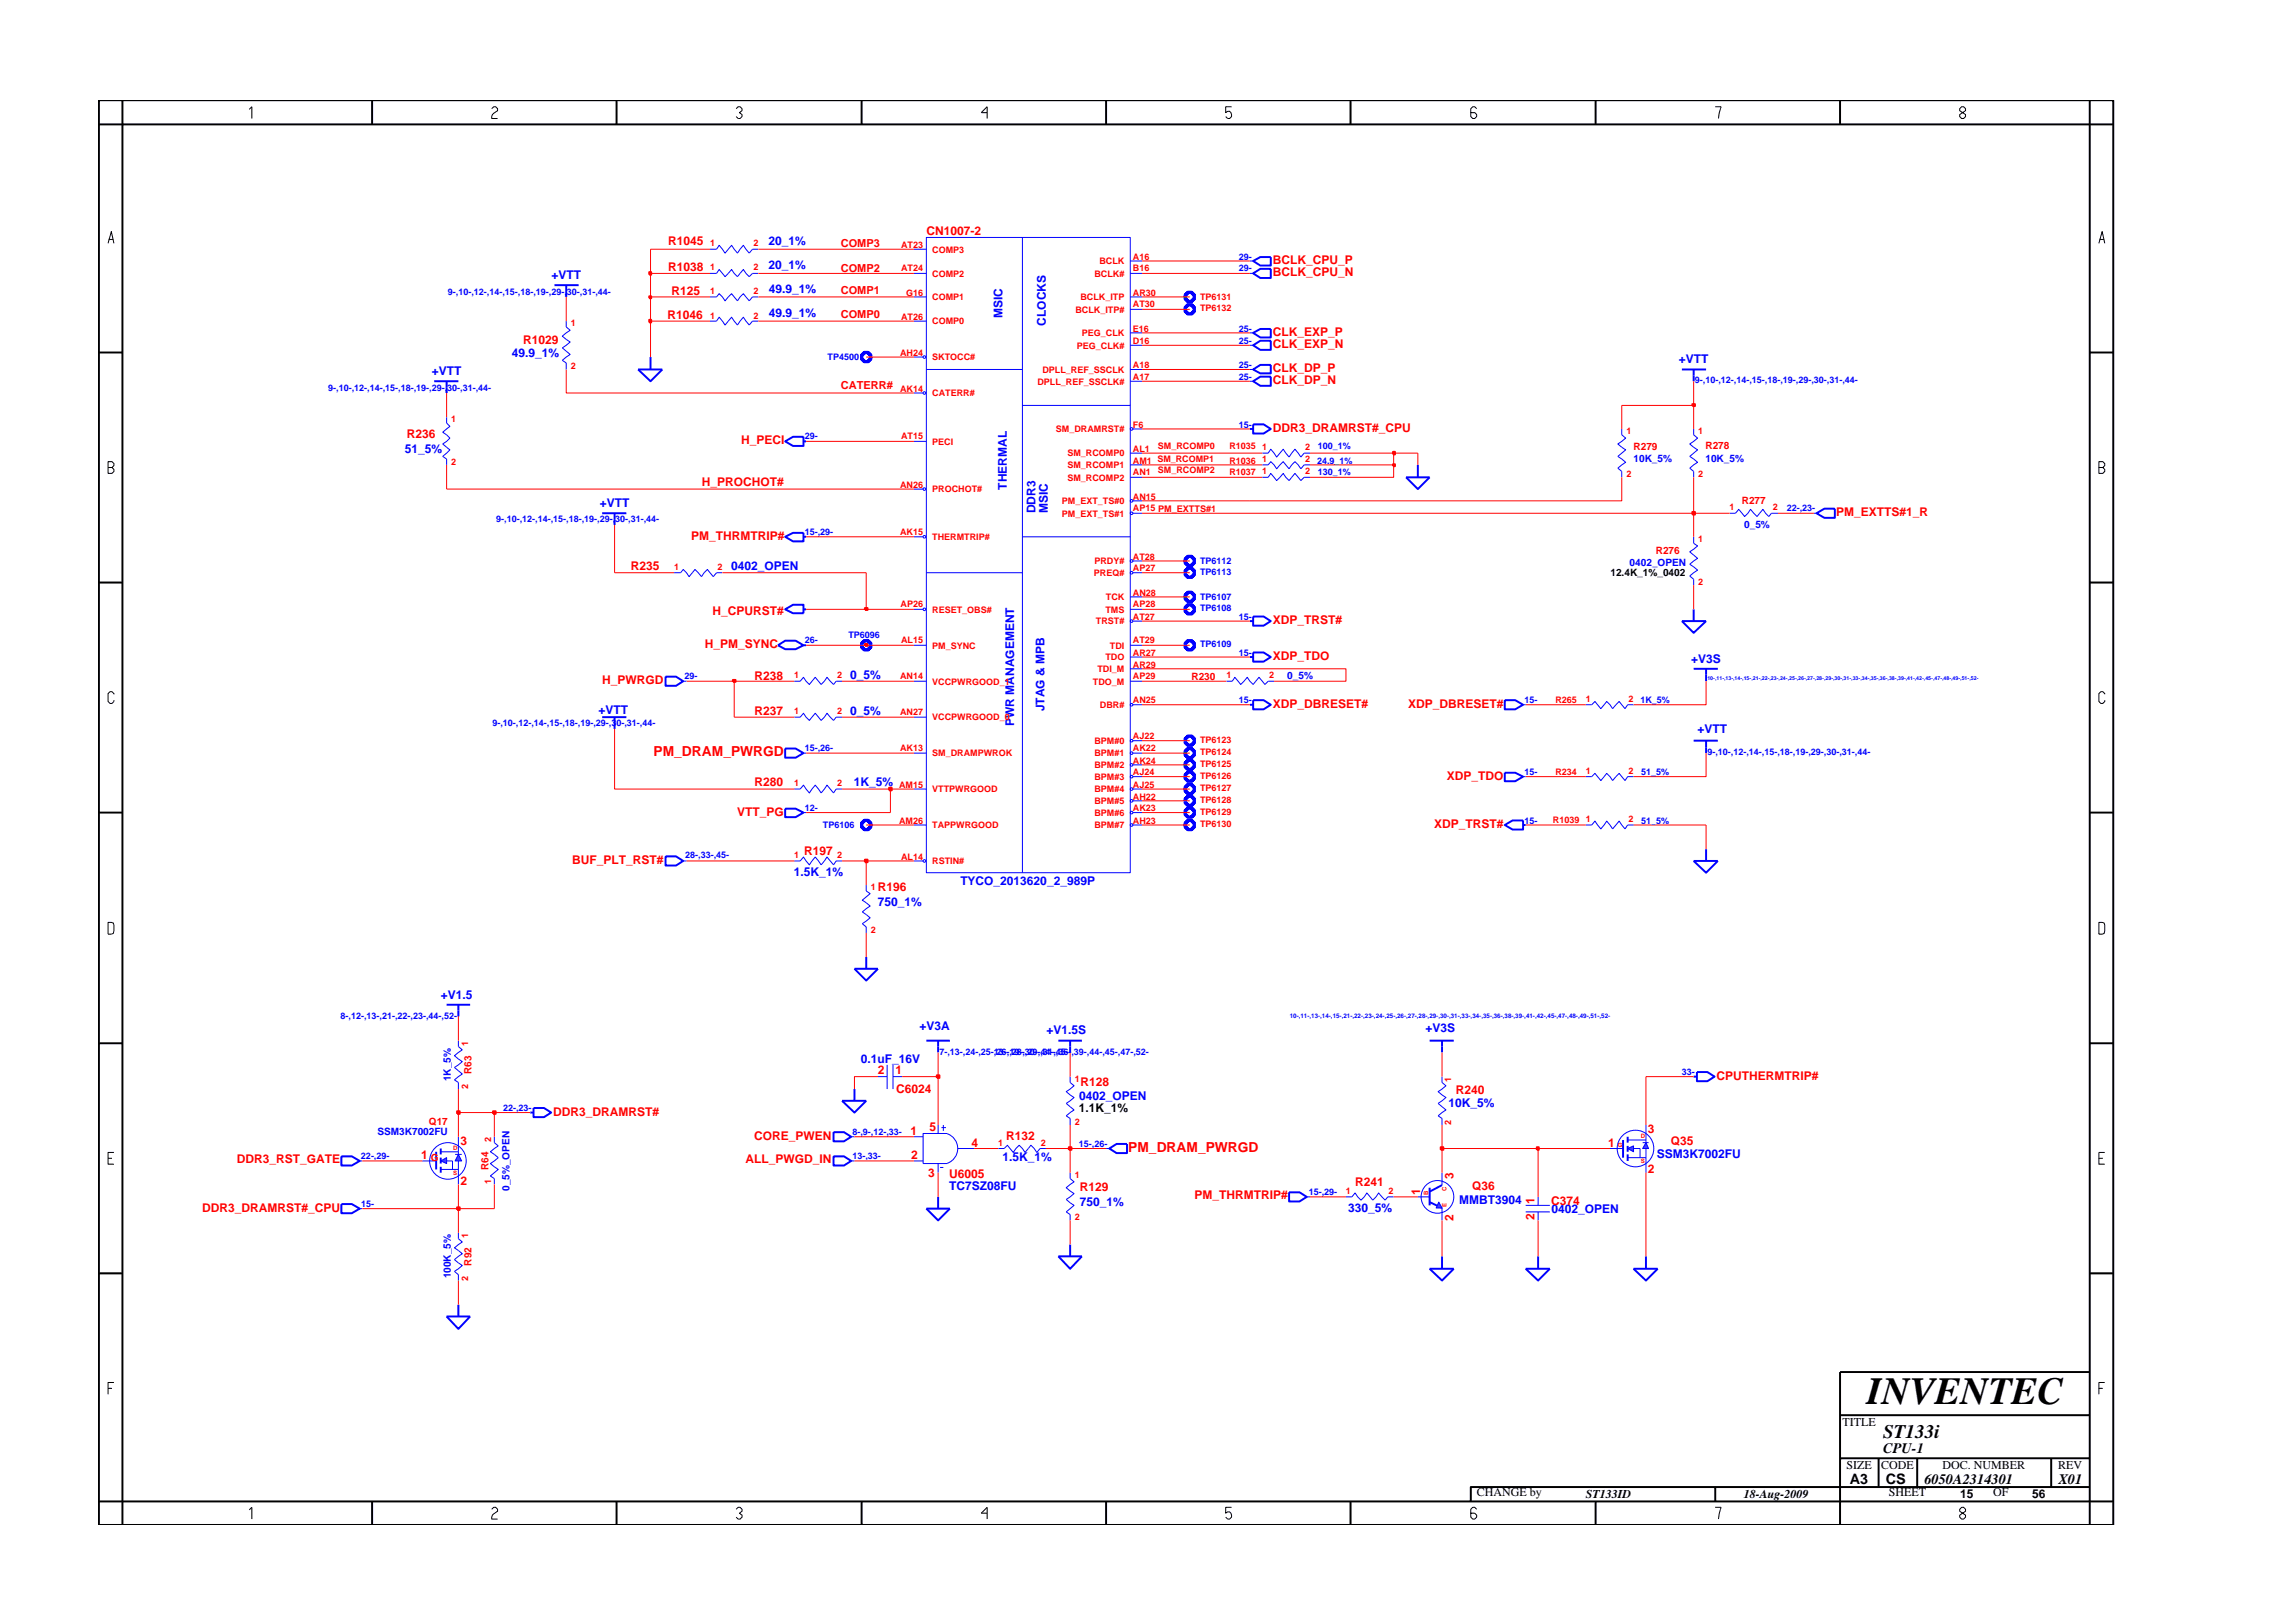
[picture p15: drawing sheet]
<svg xmlns="http://www.w3.org/2000/svg" width="297mm" height="210mm" viewBox="0 0 297 210" stroke-linecap="round" stroke-linejoin="round" font-family="sans-serif">
<defs><g id="words">
<text font-size="5" x="241.8" y="181.9">INVENTEC</text>
<text font-size="2.5" x="244" y="186.3">ST133i</text>
<g font-size="1.9">
<text x="244" y="188.2">CPU-1</text>
<text x="239.6" y="192.2">A3</text>
<text x="244.3" y="192.3">CS</text>
<text x="249.3" y="192.2">6050A2314301</text>
<text x="266.6" y="192.2">X01</text>
</g>
<g font-size="1.8" fill="#f00">
<text x="84.7" y="98">PM_DRAM_PWRGD</text>
<text x="146.2" y="149.3">PM_DRAM_PWRGD</text>
</g>
<g font-size="1.6" fill="#f00">
<text x="86.6" y="35.1">R1038</text>
<text x="86.6" y="31.8">R1045</text>
<text x="120" y="30.5">CN1007-2</text>
<text x="164.9" y="35.7">BCLK_CPU_N</text>
<text x="164.9" y="34.2">BCLK_CPU_P</text>
<text x="86.5" y="41.3">R1046</text>
<text x="87" y="38.2">R125</text>
<text x="67.8" y="44.6">R1029</text>
<text x="164.9" y="45.1">CLK_EXP_N</text>
<text x="164.9" y="43.5">CLK_EXP_P</text>
<text x="164.9" y="48.2">CLK_DP_P</text>
<text x="164.9" y="49.8">CLK_DP_N</text>
<text x="52.7" y="56.8">R236</text>
<text x="96" y="57.5">H_PECI</text>
<text x="164.9" y="56">DDR3_DRAMRST#_CPU</text>
<text x="90.9" y="63">H_PROCHOT#</text>
<text x="89.5" y="69.9">PM_THRMTRIP#</text>
<text x="237.9" y="66.8">PM_EXTTS#1_R</text>
<text x="81.7" y="73.9">R235</text>
<text x="91.3" y="83.9">H_PM_SYNC</text>
<text x="92.3" y="79.7">H_CPURST#</text>
<text x="164.9" y="80.9">XDP_TRST#</text>
<text x="78" y="88.6">H_PWRGD</text>
<text x="97.7" y="88.1">R238</text>
<text x="164.9" y="85.5">XDP_TDO</text>
<text x="97.7" y="92.7">R237</text>
<text x="164.9" y="91.7">XDP_DBRESET#</text>
<text x="182.4" y="91.7">XDP_DBRESET#</text>
<text x="97.7" y="101.9">R280</text>
<text x="187.4" y="101">XDP_TDO</text>
<text x="95.5" y="105.7">VTT_PG</text>
<text x="185.8" y="107.3">XDP_TRST#</text>
<text x="74.1" y="111.9">BUF_PLT_RST#</text>
<text x="104.2" y="110.8">R197</text>
<text x="113.7" y="115.4">R196</text>
<text x="113.7" y="139.1">2</text>
<text x="116" y="139.1">1</text>
<text x="116.1" y="141.6">C6024</text>
<text x="140" y="140.7">R128</text>
<text x="188.6" y="141.7">R240</text>
<text x="222.4" y="139.9">CPUTHERMTRIP#</text>
<text x="59.6" y="148.4">3</text>
<text x="71.7" y="144.5">DDR3_DRAMRST#</text>
<text x="97.7" y="147.7">CORE_PWEN</text>
<text x="118" y="147.1">1</text>
<text x="120.4" y="146.5">5</text>
<text x="125.8" y="148.5">4</text>
<text x="130.3" y="147.7">R132</text>
<text x="208.3" y="148.6">1</text>
<text x="213.5" y="146.8">3</text>
<text x="216.5" y="148.3">Q35</text>
<text x="30.7" y="150.7">DDR3_RST_GATE</text>
<text x="54.6" y="150.1">1</text>
<text x="59.6" y="153.5">2</text>
<text x="96.6" y="150.7">ALL_PWGD_IN</text>
<text x="118" y="150.1">2</text>
<text x="120.2" y="152.5">3</text>
<text x="123" y="152.6">U6005</text>
<text x="139.9" y="154.3">R129</text>
<text x="154.7" y="155.4">PM_THRMTRIP#</text>
<text x="175.5" y="153.6">R241</text>
<text x="184" y="154.8" transform="rotate(-90 184 154.8)">1</text>
<text x="188.3" y="152.8" transform="rotate(-90 188.3 152.8)">3</text>
<text x="190.7" y="154.2">Q36</text>
<text x="198.8" y="155.9" transform="rotate(-90 198.8 155.9)">1</text>
<text x="213.5" y="152">2</text>
<text x="26.2" y="157">DDR3_DRAMRST#_CPU</text>
<text x="188.3" y="158.2" transform="rotate(-90 188.3 158.2)">2</text>
<text x="198.8" y="158.1" transform="rotate(-90 198.8 158.1)">2</text>
<text x="200.9" y="156.1">C374</text>
</g>
<g font-size="1.6" fill="#00f">
<text x="99.5" y="34.9">20_1%</text>
<text x="99.5" y="31.8">20_1%</text>
<text x="71.4" y="36.2">+VTT</text>
<text x="99.6" y="38">49.9_1%</text>
<text x="99.6" y="41.1">49.9_1%</text>
<text x="129.9" y="41.3" transform="rotate(-90 129.9 41.3)">MSIC</text>
<text x="66.3" y="46.3">49.9_1%</text>
<text x="135.5" y="42.2" transform="rotate(-90 135.5 42.2)">CLOCKS</text>
<text x="217.5" y="47">+VTT</text>
<text x="55.9" y="48.6">+VTT</text>
<text x="52.4" y="58.7">51_5%</text>
<text x="77.7" y="65.7">+VTT</text>
<text x="130.4" y="63.4" transform="rotate(-90 130.4 63.4)">THERMAL</text>
<text x="134.1" y="66.5" transform="rotate(-90 134.1 66.5)">DDR3</text>
<text x="135.7" y="66.5" transform="rotate(-90 135.7 66.5)">MSIC</text>
<text x="94.7" y="73.9">0402_OPEN</text>
<text x="110.1" y="88">0_5%</text>
<text x="219.1" y="85.9">+V3S</text>
<text x="77.6" y="92.5">+VTT</text>
<text x="110.1" y="92.6">0_5%</text>
<text x="131.4" y="94" transform="rotate(-90 131.4 94)">PWR MANAGEMENT</text>
<text x="135.3" y="92.1" transform="rotate(-90 135.3 92.1)">JTAG &amp; MPB</text>
<text x="219.9" y="95">+VTT</text>
<text x="110.6" y="101.9">1K_5%</text>
<text x="102.8" y="113.5">1.5K_1%</text>
<text x="113.7" y="117.4">750_1%</text>
<text x="124.4" y="114.7">TYCO_2013620_2_989P</text>
<text x="57.1" y="129.4">+V1.5</text>
<text x="111.5" y="137.7">0.1uF_16V</text>
<text x="119.1" y="133.4">+V3A</text>
<text x="135.6" y="133.9">+V1.5S</text>
<text x="184.7" y="133.7">+V3S</text>
<text x="139.8" y="142.5">0402_OPEN</text>
<text x="187.6" y="143.4">10K_5%</text>
<text x="214.6" y="150">SSM3K7002FU</text>
<text x="123" y="154.1">TC7SZ08FU</text>
<text x="129.8" y="150.4">1.5K_1%</text>
<text x="189" y="156">MMBT3904</text>
<text x="139.9" y="156.2">750_1%</text>
<text x="174.6" y="157">330_5%</text>
<text x="201" y="157.2">0402_OPEN</text>
</g>
<g font-size="1.6">
<text x="139.8" y="144">1.1K_1%</text>
<text x="238.7" y="184.8">TITLE</text>
<text x="239.2" y="190.4">SIZE</text>
<text x="243.7" y="190.4">CODE</text>
<text x="251.6" y="190.4">DOC. NUMBER</text>
<text x="266.6" y="190.4">REV</text>
<text x="191.3" y="193.8">CHANGE by</text>
<text x="205.4" y="194.1">ST133ID</text>
<text x="225.9" y="194.1">18-Aug-2009</text>
<text x="244.7" y="193.8">SHEET</text>
<text x="253.9" y="194.1">15</text>
<text x="258.2" y="193.8">OF</text>
<text x="263.3" y="194.1">56</text>
</g>
<g font-size="1.4" fill="#f00">
<text x="108.9" y="32">COMP3</text>
<text x="108.9" y="35.2">COMP2</text>
<text x="108.9" y="41.2">COMP0</text>
<text x="108.9" y="38.1">COMP1</text>
<text x="108.9" y="50.4">CATERR#</text>
</g>
<g font-size="1.3" fill="#00f">
<text x="211.6" y="59.9">10K_5%</text>
<text x="220.9" y="59.9">10K_5%</text>
<text x="225.9" y="68.4">0_5%</text>
<text x="211.1" y="73.3">0402_OPEN</text>
<text x="166.8" y="87.9">0_5%</text>
<text x="58.4" y="140.1" transform="rotate(-90 58.4 140.1)">1K_5%</text>
<text x="48.9" y="147">SSM3K7002FU</text>
<text x="66" y="154.3" transform="rotate(-90 66 154.3)">0_5%_OPEN</text>
<text x="58.4" y="165.6" transform="rotate(-90 58.4 165.6)">100K_5%</text>
</g>
<g font-size="1.3" fill="#f00">
<text x="211.6" y="58.3">R279</text>
<text x="220.9" y="58.2">R278</text>
<text x="225.6" y="65.3">R277</text>
<text x="214.5" y="71.7">R276</text>
<text x="154.3" y="88.1">R230</text>
<text x="61.1" y="139.1" transform="rotate(-90 61.1 139.1)">R63</text>
<text x="55.6" y="145.7">Q17</text>
<text x="55.8" y="150.4">G</text>
<text x="63.3" y="151.6" transform="rotate(-90 63.3 151.6)">R64</text>
<text x="61.1" y="164" transform="rotate(-90 61.1 164)">R92</text>
</g>
<text font-size="1.3" x="208.6" y="74.7">12.4K_1%_0402</text>
<g font-size="1.2" fill="#f00">
<text x="92" y="35">1</text>
<text x="92" y="31.9">1</text>
<text x="97.6" y="35">2</text>
<text x="97.6" y="31.9">2</text>
<text x="116.7" y="35.2">AT24</text>
<text x="116.7" y="32.1">AT23</text>
<text x="120.8" y="35.8">COMP2</text>
<text x="120.8" y="32.7">COMP3</text>
<text x="141.8" y="35.8">BCLK#</text>
<text x="142.4" y="34.2">BCLK</text>
<text x="146.8" y="33.6">A16</text>
<text x="146.8" y="35.2">B16</text>
<text x="92" y="38.1">1</text>
<text x="92" y="41.3">1</text>
<text x="97.6" y="38.1">2</text>
<text x="97.6" y="41.3">2</text>
<text x="116.7" y="41.4">AT26</text>
<text x="117.4" y="38.3">G16</text>
<text x="120.8" y="38.9">COMP1</text>
<text x="139.3" y="40.5">BCLK_ITP#</text>
<text x="140" y="38.9">BCLK_ITP</text>
<text x="146.8" y="38.3">AR30</text>
<text x="146.8" y="39.8">AT30</text>
<text x="155.5" y="38.8">TP6131</text>
<text x="155.5" y="40.3">TP6132</text>
<text x="73.9" y="42.3">1</text>
<text x="73.9" y="47.9">2</text>
<text x="116.6" y="46.1">AH24</text>
<text x="120.8" y="46.7">SKTOCC#</text>
<text x="120.8" y="42">COMP0</text>
<text x="139.5" y="45.2">PEG_CLK#</text>
<text x="140.2" y="43.5">PEG_CLK</text>
<text x="146.8" y="47.6">A18</text>
<text x="146.8" y="43">E16</text>
<text x="146.8" y="44.6">D16</text>
<text x="116.6" y="50.7">AK14</text>
<text x="120.8" y="51.3">CATERR#</text>
<text x="134.4" y="49.8">DPLL_REF_SSCLK#</text>
<text x="135" y="48.3">DPLL_REF_SSCLK</text>
<text x="146.8" y="49.2">A17</text>
<text x="58.4" y="54.7">1</text>
<text x="116.7" y="56.9">AT15</text>
<text x="120.8" y="57.6">PECI</text>
<text x="136.8" y="56">SM_DRAMRST#</text>
<text x="138.3" y="59.1">SM_RCOMP0</text>
<text x="146.8" y="55.4">F6</text>
<text x="146.8" y="58.5">AL1</text>
<text x="150" y="58.2">SM_RCOMP0</text>
<text x="159.3" y="58.1">R1035</text>
<text x="163.5" y="58.3">1</text>
<text x="163.5" y="59.9">1</text>
<text x="169.1" y="58.3">2</text>
<text x="169.1" y="59.9">2</text>
<text x="210.7" y="56.2">1</text>
<text x="220" y="56.2">1</text>
<text x="58.4" y="60.2">2</text>
<text x="116.6" y="63.2">AN26</text>
<text x="120.8" y="63.8">PROCHOT#</text>
<text x="137.6" y="65.3">PM_EXT_TS#0</text>
<text x="138.3" y="60.7">SM_RCOMP1</text>
<text x="138.3" y="62.3">SM_RCOMP2</text>
<text x="146.8" y="60.1">AM1 SM_RCOMP1</text>
<text x="146.8" y="61.6">AN1</text>
<text x="146.8" y="64.7">AN15</text>
<text x="150" y="61.3">SM_RCOMP2</text>
<text x="159.3" y="60.1">R1036</text>
<text x="159.3" y="61.6">R1037</text>
<text x="163.5" y="61.4">1</text>
<text x="169.1" y="61.4">2</text>
<text x="210.7" y="61.8">2</text>
<text x="220" y="61.8">2</text>
<text x="116.6" y="69.4">AK15</text>
<text x="120.8" y="70">THERMTRIP#</text>
<text x="137.6" y="66.9">PM_EXT_TS#1</text>
<text x="146.8" y="66.2">AP15 PM_EXTTS#1</text>
<text x="220" y="70.2">1</text>
<text x="224.1" y="66.1">1</text>
<text x="229.7" y="66.1">2</text>
<text x="87.3" y="73.9">1</text>
<text x="92.9" y="73.9">2</text>
<text x="141.7" y="74.6">PREQ#</text>
<text x="141.8" y="73.1">PRDY#</text>
<text x="143.3" y="77.8">TCK</text>
<text x="146.8" y="77.2">AN28</text>
<text x="146.8" y="72.5">AT28</text>
<text x="146.8" y="74">AP27</text>
<text x="220" y="75.8">2</text>
<text x="116.7" y="78.7">AP26</text>
<text x="116.7" y="83.3">AL15</text>
<text x="120.8" y="79.4">RESET_OBS#</text>
<text x="142" y="80.9">TRST#</text>
<text x="143.2" y="79.4">TMS</text>
<text x="146.8" y="83.3">AT29</text>
<text x="146.8" y="78.7">AP28</text>
<text x="146.8" y="80.3">AT27</text>
<text x="102.9" y="87.8">1</text>
<text x="108.4" y="87.8">2</text>
<text x="116.6" y="88">AN14</text>
<text x="120.8" y="88.7">VCCPWRGOOD_1</text>
<text x="120.8" y="84">PM_SYNC</text>
<text x="141.6" y="88.7">TDO_M</text>
<text x="142.2" y="87.1">TDI_M</text>
<text x="143.2" y="85.5">TDO</text>
<text x="143.8" y="84">TDI</text>
<text x="146.8" y="86.5">AR29</text>
<text x="146.8" y="84.9">AR27</text>
<text x="146.8" y="88">AP29</text>
<text x="158.9" y="87.8">1</text>
<text x="164.4" y="87.8">2</text>
<text x="102.9" y="92.5">1</text>
<text x="108.4" y="92.5">2</text>
<text x="116.6" y="92.7">AN27</text>
<text x="120.8" y="93.3">VCCPWRGOOD_0</text>
<text x="142.5" y="91.7">DBR#</text>
<text x="146.8" y="91.1">AN25</text>
<text x="146.8" y="95.8">AJ22</text>
<text x="201.5" y="91.1">R265</text>
<text x="205.4" y="91">1</text>
<text x="211" y="91">2</text>
<text x="102.9" y="101.8">1</text>
<text x="108.4" y="101.8">2</text>
<text x="116.6" y="97.3">AK13</text>
<text x="120.8" y="98">SM_DRAMPWROK</text>
<text x="141.8" y="96.4">BPM#0</text>
<text x="141.8" y="98">BPM#1</text>
<text x="141.8" y="99.5">BPM#2</text>
<text x="141.8" y="101">BPM#3</text>
<text x="146.8" y="97.3">AK22</text>
<text x="146.8" y="98.9">AK24</text>
<text x="146.8" y="100.4">AJ24</text>
<text x="155.5" y="96.3">TP6123</text>
<text x="155.5" y="99.4">TP6125</text>
<text x="155.5" y="101">TP6126</text>
<text x="155.5" y="97.8">TP6124</text>
<text x="201.5" y="100.4">R234</text>
<text x="205.4" y="100.3">1</text>
<text x="211" y="100.3">2</text>
<text x="116.5" y="102.1">AM15</text>
<text x="116.5" y="106.7">AM26</text>
<text x="120.8" y="102.6">VTTPWRGOOD</text>
<text x="120.8" y="107.3">TAPPWRGOOD</text>
<text x="141.8" y="102.6">BPM#4</text>
<text x="141.8" y="104.2">BPM#5</text>
<text x="141.8" y="105.7">BPM#6</text>
<text x="141.8" y="107.3">BPM#7</text>
<text x="146.8" y="102.1">AJ25</text>
<text x="146.8" y="103.6">AH22</text>
<text x="146.8" y="105.1">AK23</text>
<text x="146.8" y="106.7">AH23</text>
<text x="155.5" y="104.1">TP6128</text>
<text x="155.5" y="107.1">TP6130</text>
<text x="155.5" y="102.5">TP6127</text>
<text x="155.5" y="105.6">TP6129</text>
<text x="201.2" y="106.6">R1039</text>
<text x="205.4" y="106.5">1</text>
<text x="211" y="106.5">2</text>
<text x="102.9" y="111.1">1</text>
<text x="108.4" y="111.1">2</text>
<text x="116.7" y="111.4">AL14</text>
<text x="120.8" y="112">RSTIN#</text>
<text x="112.8" y="115.3">1</text>
<text x="112.8" y="120.8">2</text>
<text x="60.7" y="135.5" transform="rotate(-90 60.7 135.5)">1</text>
<text x="60.7" y="141.1" transform="rotate(-90 60.7 141.1)">2</text>
<text x="139.2" y="140.2">1</text>
<text x="188" y="140.1" transform="rotate(-90 188 140.1)">1</text>
<text x="63.6" y="147.9" transform="rotate(-90 63.6 147.9)">2</text>
<text x="129.3" y="148.4">1</text>
<text x="134.8" y="148.4">2</text>
<text x="139.2" y="145.7">2</text>
<text x="188" y="145.7" transform="rotate(-90 188 145.7)">2</text>
<text x="63.6" y="153.4" transform="rotate(-90 63.6 153.4)">1</text>
<text x="139.2" y="152.6">1</text>
<text x="174.4" y="154.6">1</text>
<text x="179.9" y="154.6">2</text>
<text x="60.7" y="160.4" transform="rotate(-90 60.7 160.4)">1</text>
<text x="139.2" y="158.1">2</text>
<text x="60.7" y="165.9" transform="rotate(-90 60.7 165.9)">2</text>
</g>
<g font-size="1.2" fill="#00f">
<text x="160.5" y="35.2">29-</text>
<text x="160.5" y="33.6">29-</text>
<text x="58" y="38.2">9-,10-,12-,14-,15-,18-,19-,29-,30-,31-,44-</text>
<text x="107.2" y="46.7">TP4500</text>
<text x="160.5" y="44.6">25-</text>
<text x="160.5" y="43">25-</text>
<text x="160.5" y="47.6">25-</text>
<text x="42.5" y="50.7">9-,10-,12-,14-,15-,18-,19-,29-,30-,31-,44-</text>
<text x="160.5" y="49.2">25-</text>
<text x="219.6" y="49.6">9-,10-,12-,14-,15-,18-,19-,29-,30-,31-,44-</text>
<text x="104.3" y="56.9">29-</text>
<text x="160.5" y="55.4">15-</text>
<text x="170.7" y="58.2">100_1%</text>
<text x="170.6" y="60.1">24.9_1%</text>
<text x="170.7" y="61.6">130_1%</text>
<text x="64.3" y="67.7">9-,10-,12-,14-,15-,18-,19-,29-,30-,31-,44-</text>
<text x="104.3" y="69.4">15-,29-</text>
<text x="231.5" y="66.2">22-,23-</text>
<text x="155.5" y="74.5">TP6113</text>
<text x="155.5" y="77.7">TP6107</text>
<text x="155.5" y="73">TP6112</text>
<text x="104.3" y="83.3">26-</text>
<text x="109.9" y="82.7">TP6096</text>
<text x="155.5" y="79.2">TP6108</text>
<text x="155.5" y="83.8">TP6109</text>
<text x="160.5" y="80.3">15-</text>
<text x="88.7" y="88">29-</text>
<text x="160.5" y="84.9">15-</text>
<text x="63.8" y="94.1">9-,10-,12-,14-,15-,18-,19-,29-,30-,31-,44-</text>
<text x="160.5" y="91.1">15-</text>
<text x="197.5" y="91.1">15-</text>
<text x="212.5" y="91.1">1K_5%</text>
<text x="104.3" y="97.3">15-,26-</text>
<text x="197.5" y="100.4">15-</text>
<text x="212.6" y="100.4">51_5%</text>
<text x="221.2" y="97.8">9-,10-,12-,14-,15-,18-,19-,29-,30-,31-,44-</text>
<text x="104.3" y="105.1">12-</text>
<text x="106.6" y="107.3">TP6106</text>
<text x="197.5" y="106.7">15-</text>
<text x="212.6" y="106.7">51_5%</text>
<text x="88.8" y="111.2">28-,33-,45-</text>
<text x="44.1" y="132">8-,12-,13-,21-,22-,23-,44-,52-</text>
<text x="121.7" y="136.7">7-,13-,24-,25-,26-,28-,29-,31-,36-,39-,44-,45-,47-,52-</text>
<text x="128.7" y="136.7">13-,19-,30-,44-,45-</text>
<text x="65.2" y="144">22-,23-</text>
<text x="217.9" y="139.3">33-</text>
<text x="110.4" y="147.1">8-,9-,12-,33-</text>
<text x="139.8" y="148.6">15-,26-</text>
<text x="46.8" y="150.1">22-,29-</text>
<text x="110.4" y="150.1">13-,33-</text>
<text x="169.5" y="154.8">15-,29-</text>
<text x="46.8" y="156.4">15-</text>
</g>
<text font-size=".8" fill="#00f" x="167.1" y="131.9">10-,11-,13-,14-,15-,21-,22-,23-,24-,25-,26-,27-,28-,29-,30-,31-,33-,34-,35-,36-,38-,39-,41-,42-,45-,47-,48-,49-,51-,52-</text>
<g font-size=".8" fill="#f00">
<text x="58.7" y="149">D</text>
<text x="209.6" y="148.6">G</text>
<text x="212.5" y="147.5">D</text>
<text x="58.7" y="152.2">S</text>
<text x="185" y="154.9" transform="rotate(-90 185 154.9)">B</text>
<text x="187.4" y="154.3" transform="rotate(-90 187.4 154.3)">C</text>
<text x="212.5" y="150.7">S</text>
<text x="187.4" y="156.3" transform="rotate(-90 187.4 156.3)">E</text>
</g>
<text font-size=".7" fill="#00f" x="221.2" y="88.2">10-,11-,13-,14-,15-,21-,22-,23-,24-,25-,26-,27-,28-,29-,30-,31-,33-,34-,35-,36-,38-,39-,41-,42-,45-,47-,48-,49-,51-,52-</text>
</g></defs>
<g fill="none" stroke="#00f" stroke-width=".13">
<path d="M92 38.5h.8l.4-.5 .7 1 .9-1 .7 1 .8-1 .8 1 .4-.5h.7M161.9 35.4h.4M57.9 54v.8l.4 .4-1 .8 1 .8-1 .7 1 .8-1 .8 .6 .4v.7M92 41.6h.8l.4-.5 .7 1 .9-1 .7 1 .8-1 .8 1 .4-.5h.7M161.9 43.1h.4M161.9 44.7h.4M163.5 58.7h.8l.3-.5 .8 1 .8-1 .8 1 .8-1 .7 1 .4-.5h.8M219.4 55.6v.7l.5 .5-1 .7 1 .8-1 .8 1 .8-1 .7 .5 .5v.7M87.3 74.2h.9l.3-.4 .8 .9 .7-.9 .9 .9 .7-.9 .8 .9 .4-.5h.8M163.5 61.8h.8l.3-.5 .8 1 .8-1 .8 1 .8-1 .7 1 .4-.5h.8M219.4 69.5v.9l.5 .3-1 .8 1 .8-1 .8 1 .8-1 .7 .5 .4v.8M224.1 66.5h.7l.4-.5 .8 .9 .8-.9 .8 .9 .8-.9 .7 .9 .4-.4h.8"/>
<path d="M102.9 88.3h.8l.4-.6 .7 1 .8-1 .8 1 .7-1 .9 1 .3-.4h.8M197.3 91.3h.3M102.9 102.2h.8l.4-.5 .7 1 .8-1 .8 1 .7-1 .9 1 .3-.5h.8M102.9 111.5h.8l.4-.5 .7 1 .8-1 .8 1 .7-1 .9 1 .3-.5h.8M104.1 105.3h.3M205.4 106.9h.8l.4-.5 .8 1 .7-1 .8 1 .8-1 .8 1 .3-.5h.8M113.7 139.5h1.2M114.9 138v3.1M115.7 139.5h1.2M115.7 138v3.1M186.8 139.5v.7l.5 .5-1 .7 1 .8-1 .7 1 .9-1 .8 .5 .3v.8M54.7 150.4h1.8"/>
<path d="M110.3 150.4h.4M118.4 147.3h1.2M118.4 150.4h1.2M121.5 145.7v1.1M121.5 150.7v1.2M121.8 151.2h.4M121.9 146.1h.6M122.2 145.7v.8M122.7 146.8h-3.1v3.9h3.1a2.05 2.05 0 0 0 1.4-1.9 2.05 2.05 0 0 0-1.4-1.9M124.1 148.8h2.1M129.3 148.8h.8l.4-.4 .8 .9 .7-.9 .8 .9 .7-.9 .8 .9 .4-.5h.8M138.6 151.9v.8l.5 .4-1 .8 1 .7-1 .8 1 .8-1 .8 .5 .3v.8"/>
<path d="M169.3 155.1h.4M174.4 155.1h.7l.4-.6 .8 1 .8-1 .7 1 .8-1 .8 1 .4-.4h.7"/>
</g>
<g fill="none" stroke="#00f" stroke-width=".25">
<path d="M71.8 36.9h3.2M73.3 36.9v1.6M162.3 35.4l1-.6h1.3v1.2h-1.3zM101.7 57.2l1-.6h1.4v1.2h-1.4zM104.1 57.2h.3M162.3 43.1l1-.5h1.3v1.1h-1.3zM162.3 44.7l1-.6h1.3v1.2h-1.3zM217.9 47.9h3.1M219.4 47.9v1.5M219.4 78.9v1.6M100.8 83.6l.9-.6h1.4l1 .6-1 .5h-1.4zM104.1 83.6h.3"/>
<path d="M161.9 91.3h.4M162.3 90.7h1.4l.9 .6-.9 .6h-1.4zM194.9 90.7h1.4l1 .6-1 .6h-1.4zM217.9 80.5h3.1l-1.6 1.5zM219.4 96h3.1M219.4 86.6h3.1M221 86.6v1.7M221 96v1.6M101.7 104.8h1.4l1 .5-1 .6h-1.4zM219.4 111.5h3.1l-1.5 1.6zM221 110v1.5M56.5 149.2v2.3"/>
<path d="M108 149.8h1.3l1 .6-1 .6h-1.3zM167 154.5h1.3l1 .6-1 .5h-1.3zM137.1 162.8h3.1l-1.6 1.6zM138.6 161.2v1.6M185.2 164.4h3.1l-1.5 1.5zM186.8 162.8v1.6M197.6 164.4h3.2l-1.6 1.5zM199.2 162.8v1.6M211.6 164.4h3.1l-1.5 1.5zM213.2 162.8v1.6"/>
</g>
<path d="M112 45.7h.5l.3 .3v.5l-.3 .3h-.5l-.4-.3v-.5zM153.5 72.4l.4-.3h.5l.3 .3v.5l-.3 .4h-.5l-.4-.4zM153.7 73.8l.2-.2h.5l.3 .3v.6l-.3 .3h-.5l-.4-.3v-.6zM111.6 83.3l.4-.3h.5l.3 .3v.5l-.3 .4h-.5l-.4-.4zM153.5 83.3l.4-.3h.5l.3 .3v.5l-.3 .4h-.5l-.4-.4zM153.5 97.3l.4-.3h.5l.3 .3v.5l-.3 .4h-.5l-.4-.4zM153.5 106.6l.4-.3h.5l.3 .3v.5l-.3 .4h-.5l-.4-.4zM153.5 103.5l.4-.3h.5l.3 .3v.5l-.3 .3h-.5l-.4-.3z" fill="none" stroke="#00f" stroke-width=".42"/>
<path d="M59.4 149.5l.4 .9h-.8z" fill="#3c3cc8"/>
<path d="M59 149.5h.8M59.4 149.5l.4 .9h-.8z" fill="none" stroke="#00f" stroke-width=".13"/>
<path d="M57.1 150.4l.8-.4v.7z" fill="#3c3cc8"/>
<g fill="none" stroke="#00f" stroke-width=".13">
<path d="M92 35.4h.8l.4-.5 .7 .9 .9-.9 .7 .9 .8-.9 .8 .9 .4-.4h.7M92 32.3h.8l.4-.5 .7 1 .9-1 .7 1 .8-1 .8 1 .4-.5h.7M118.4 35.4h1.6M118.4 32.3h1.6M118.4 38.5h1.6M120 30.8h26.4v82.3h-26.4zM132.4 30.8v82.3M146.4 35.4h1.5M146.4 33.8h1.5M146.4 38.5h1.5M161.9 33.8h.4M73.3 41.6v.8l.6 .4-1.1 .7 1.1 .8-1.1 .8 1.1 .8-1.1 .8 .5 .3v.9"/>
<path d="M118.4 41.6h1.6M118.4 57.2h1.6M118.4 46.3h1.2M118.4 50.9h1.2M120 47.9h12.4M132.4 52.5h14M146.4 47.9h1.5M146.4 49.4h1.5M146.4 40.1h1.5M146.4 43.1h1.5M146.4 44.7h1.5M146.4 58.7h1.5"/>
<path d="M146.8 55.6h1.1M161.9 47.9h.4M161.9 49.4h.4M118.4 78.9h1.2M118.4 69.5h1.2M118.4 63.4h1.2M120 74.2h12.4M132.4 69.5h14M146.4 60.2h1.5M146.4 61.8h1.5M146.4 77.3h1.5M146.4 78.9h1.5"/>
<path d="M146.8 74.2h1.1M146.8 72.7h1.1M146.8 64.9h1.1M146.8 66.5h1.1M163.5 60.2h.8l.3-.4 .8 .9 .8-.9 .8 .9 .8-.9 .7 .9 .4-.5h.8M235 66.5h.3M88.5 88.3h.4M102.9 92.9h.8l.4-.5 .7 .9 .8-.9 .8 .9 .7-.9 .9 .9 .3-.4h.8M104.1 97.6h.3M118.4 88.3h1.6M118.4 97.6h1.6M118.4 83.6h1.6"/>
<path d="M118.4 92.9h1.6M146.4 88.3h1.5M146.4 83.6h1.5M146.4 85.1h1.5M146.4 86.6h1.5M146.8 91.3h1.1M146.8 97.6h1.1M146.8 99.1h1.1M146.8 96h1.1M146.8 80.5h1.1M205.4 91.3h.8l.4-.4 .8 .9 .7-.9 .8 .9 .8-.9 .8 .9 .3-.5h.8M88.5 111.5h.4"/>
<path d="M112.2 114.7v.7l.5 .4-1 .8 1 .8-1 .7 1 .8-1 .8 .5 .4v.7M118.4 111.5h1.2M118.4 102.2h1.6M118.4 106.9h1.6M146.8 102.2h1.1M146.8 106.9h1.1M146.8 105.3h1.1M146.8 100.6h1.1M146.8 103.7h1.1M197.3 100.6h.3M205.4 100.6h.8l.4-.4 .8 .9 .7-.9 .8 .9 .8-.9 .8 .9 .3-.5h.8M59.4 134.8v.8l.5 .4-1 .8 1 .7-1 .8 1 .8-1 .8 .5 .3v.9"/>
<path d="M138.6 139.5v.7l.5 .5-1 .7 1 .8-1 .7 1 .9-1 .8 .5 .3v.8M46.6 150.4h.3M46.6 156.6h.3M57.1 150.4l.8-.4v.7zM57.1 151.5h2.3M57.1 149.2h2.3M57.9 150.4h.7v1.1M59.4 159.7v.8l.5 .4-1 .8 1 .7-1 .8 1 .7-1 .8 .5 .4v.8M59.4 147.3v2.2M59.4 150.4v3M64 147.3v.7l.5 .4-1 .8 1 .8-1 .7 1 .8-1 .8 .5 .4v.7M186.8 151.9v1.6"/>
<path d="M197.6 156.2h3.2M197.6 157h3.2M199.2 155.1v1.1M199.2 157v1.1"/>
<circle cx="119.7" cy="46.3" r=".17"/>
<circle cx="119.7" cy="50.9" r=".17"/>
<circle cx="146.6" cy="55.6" r=".17"/>
<circle cx="119.7" cy="78.9" r=".17"/>
<circle cx="119.7" cy="63.4" r=".17"/>
<circle cx="119.7" cy="69.5" r=".17"/>
<circle cx="146.6" cy="64.9" r=".17"/>
<circle cx="146.6" cy="74.2" r=".17"/>
<circle cx="146.6" cy="66.5" r=".17"/>
<circle cx="146.6" cy="72.7" r=".17"/>
<circle cx="146.6" cy="99.1" r=".17"/>
<circle cx="146.6" cy="96" r=".17"/>
<circle cx="146.6" cy="97.6" r=".17"/>
<circle cx="146.6" cy="91.3" r=".17"/>
<circle cx="146.6" cy="80.5" r=".17"/>
<circle cx="119.7" cy="111.5" r=".17"/>
<circle cx="146.6" cy="100.6" r=".17"/>
<circle cx="146.6" cy="103.7" r=".17"/>
<circle cx="146.6" cy="102.2" r=".17"/>
<circle cx="146.6" cy="106.9" r=".17"/>
<circle cx="146.6" cy="105.3" r=".17"/>
<circle cx="58" cy="150.4" r="2.37"/>
<circle cx="186.2" cy="155.1" r="2.12"/>
</g>
<g fill="none" stroke="#00f" stroke-width=".25">
<path d="M162.3 33.8l1-.5h1.3v1.1h-1.3zM56.2 49.4h3.2M57.9 49.4v1.5M82.7 47.9h3.1l-1.5 1.5zM84.3 46.3v1.6M162.3 47.9l1-.6h1.3v1.1h-1.3zM162.3 49.4l1-.6h1.3v1.2h-1.3zM78 66.5h3.1M79.6 66.5v1.5M101.7 78.9l1-.6h1.4v1.1h-1.4zM101.7 69.5l1-.5h1.4v1.1h-1.4zM104.1 78.9h.3"/>
<path d="M104.1 69.5h.3M162.3 79.9h1.4l.9 .6-.9 .6h-1.4zM182.1 61.8h3.1l-1.5 1.6zM183.7 60.2v1.6M235.3 66.5l1-.6h1.4v1.2h-1.4zM78 92.9h3.1M79.6 92.9v1.5M86.2 87.7h1.4l.9 .6-.9 .5h-1.4zM101.7 97h1.4l1 .6-1 .6h-1.4zM161.9 85.1h.4M161.9 80.5h.4M162.3 84.5h1.4l.9 .6-.9 .6h-1.4z"/>
<path d="M86.2 110.9h1.4l.9 .6-.9 .6h-1.4zM194.9 106.9l1-.6h1.4v1.2h-1.4zM194.9 100.1h1.4l1 .5-1 .6h-1.4zM197.3 106.9h.3M57.9 130.2h3M59.4 130.2v1.5M110.7 125.5h3l-1.5 1.5zM112.2 124v1.5M120 134.8h3M121.5 134.8v1.5M137.1 134.8h3.1M138.6 134.8v1.5"/>
<path d="M185.2 134.8h3.1M186.8 134.8v1.5M219.4 139.5h.4M219.8 138.9h1.4l.9 .6-.9 .6h-1.4zM44.2 156h1.4l1 .6-1 .6h-1.4zM44.2 149.8h1.4l1 .6-1 .6h-1.4zM57.1 148.8v.7M57.1 150v.7M57.1 151.2v.7M68.7 144.1h.4M69.1 143.5h1.4l.9 .6-.9 .6h-1.4zM120 156.6h3l-1.5 1.5z"/>
<path d="M121.5 155.1v1.5M185.2 153.9v2.3M185.2 155.7l1.6 .8M186.8 153.5l-1.6 .9M57.9 170.5h3l-1.5 1.7zM59.4 169v1.5"/>
</g>
<path d="M153.5 39.8l.4-.3h.5l.3 .3v.5l-.3 .4h-.5l-.4-.4zM153.7 38l.2-.1h.5l.3 .3v.5l-.3 .4h-.5l-.4-.4v-.5zM153.5 77.1l.4-.4h.5l.3 .4v.5l-.3 .3h-.5l-.4-.3zM153.5 78.7l.4-.4h.5l.3 .4v.5l-.3 .3h-.5l-.4-.3zM153.5 98.8l.4-.3h.5l.3 .3v.5l-.3 .4h-.5l-.4-.4zM153.5 95.7l.4-.3h.5l.3 .3v.5l-.3 .3h-.5l-.4-.3zM112 106.3h.5l.3 .3v.5l-.3 .4h-.5l-.4-.4v-.5zM153.5 105l.4-.3h.5l.3 .3v.5l-.3 .4h-.5l-.4-.4zM153.5 102l.4-.4h.5l.3 .4v.5l-.3 .3h-.5l-.4-.3z" fill="none" stroke="#00f" stroke-width=".42"/>
<path d="M186.4 155.7l.4 .8h-.8z" fill="#3c3cc8"/>
<path d="M210.1 55.6v.7l.5 .5-1 .7 1 .8-1 .8 1 .8-1 .7 .5 .5v.7M158.9 88.3h.7l.4-.6 .7 1 .9-1 .7 1 .8-1 .8 1 .4-.4h.7M110.3 147.3h.4M143.3 148.8h.4M183.7 155.1h1.5M186.4 155.7l.4 .8h-.8zM186.8 156.5v1.6M208.6 148.8h1.7" fill="none" stroke="#00f" stroke-width=".13"/>
<path d="M161.9 55.6h.4M162.3 55h1.4l.9 .6-.9 .6h-1.4zM108 146.7h1.3l1 .6-1 .6h-1.3zM109.1 142.6h3.1l-1.5 1.5zM110.7 141.1v1.5M143.7 148.8l.9-.6h1.4v1.2h-1.4zM210.3 147.7v2.3" fill="none" stroke="#00f" stroke-width=".25"/>
<path d="M213.2 148l.4 .8h-.8z" fill="#3c3cc8"/>
<path d="M212.8 148h.8M213.2 148l.4 .8h-.8z" fill="none" stroke="#00f" stroke-width=".13"/>
<path d="M210.8 148.8l.8-.4v.8z" fill="#3c3cc8"/>
<g fill="none" stroke="#00f" stroke-width=".13">
<path d="M210.8 148.8l.8-.4v.8zM210.8 150h2.4M210.8 147.7h2.4M211.6 148.8h.9v1.2M213.2 145.7v2.3M213.2 148.8v3.1"/>
<circle cx="211.9" cy="148.8" r="2.37"/>
</g>
<path d="M210.8 147.3v.7M210.8 148.4v.8M210.8 149.5v.9" fill="none" stroke="#00f" stroke-width=".25"/>
<path d="M153.5 100.4l.4-.4h.5l.3 .4v.5l-.3 .3h-.5l-.4-.3z" fill="none" stroke="#00f" stroke-width=".42"/>
<path d="M46.9 156.6h12.5v3.1M138.6 158.1v3.1M186.8 158.1v4.7M199.2 158.1v4.7M213.2 151.9v10.9M59.4 165.9v3.1" fill="none" stroke="#f00" stroke-width=".13"/>
<path d="M59.2 156.4h.3v.3h-.3z" fill-rule="evenodd" fill="#8e2323"/>
<path d="M59.2 156.4h.3v.3h-.3z" fill="none" stroke="#f00" stroke-width=".25"/>
<path d="M46.9 150.4h7.8M59.4 153.4v3.2h4.6v-3.2M110.7 150.4h7.7M121.5 151.9v3.2M126.2 148.8h3.1M135.5 148.8h3.1v3.1M169.7 155.1h4.7M180.5 155.1h3.2M186.8 148.8v3.1M199.2 148.8v6.3" fill="none" stroke="#f00" stroke-width=".13"/>
<path d="M138.5 148.6h.3v.4h-.3z" fill-rule="evenodd" fill="#8e2323"/>
<path d="M138.5 148.6h.3v.4h-.3z" fill="none" stroke="#f00" stroke-width=".25"/>
<path d="M138.6 145.7v3.1h4.7" fill="none" stroke="#f00" stroke-width=".13"/>
<path d="M186.6 148.6h.4v.4h-.4z" fill-rule="evenodd" fill="#8e2323"/>
<path d="M186.6 148.6h.4v.4h-.4z" fill="none" stroke="#f00" stroke-width=".25"/>
<path d="M186.8 145.7v3.1h12.4" fill="none" stroke="#f00" stroke-width=".13"/>
<path d="M199.1 148.6h.2v.4h-.2z" fill-rule="evenodd" fill="#8e2323"/>
<path d="M199.1 148.6h.2v.4h-.2z" fill="none" stroke="#f00" stroke-width=".25"/>
<path d="M121.5 139.5v6.2M213.2 139.5v6.2M59.4 144.1v3.2M64 144.1v3.2M110.7 147.3h7.7M199.2 148.8h9.4" fill="none" stroke="#f00" stroke-width=".13"/>
<path d="M59.2 144h.3v.3h-.3z" fill-rule="evenodd" fill="#8e2323"/>
<path d="M59.2 144h.3v.3h-.3z" fill="none" stroke="#f00" stroke-width=".25"/>
<path d="M59.4 141.1v3h4.6" fill="none" stroke="#f00" stroke-width=".13"/>
<path d="M63.9 144h.3v.3h-.3z" fill-rule="evenodd" fill="#8e2323"/>
<path d="M63.9 144h.3v.3h-.3z" fill="none" stroke="#f00" stroke-width=".25"/>
<path d="M113.7 139.5h-3v1.6M116.9 139.5h4.6M64 144.1h4.7" fill="none" stroke="#f00" stroke-width=".13"/>
<path d="M121.4 139.3h.3v.3h-.3z" fill-rule="evenodd" fill="#8e2323"/>
<path d="M121.4 139.3h.3v.3h-.3z" fill="none" stroke="#f00" stroke-width=".25"/>
<path d="M88.9 111.5h14M109.1 111.5h3.1v3.2M59.4 131.7v3.1M112.2 120.8v3.2M121.5 136.3v3.2M138.6 136.3v3.2M186.8 136.3v3.2M213.2 139.5h6.2" fill="none" stroke="#f00" stroke-width=".13"/>
<path d="M112 111.4h.4v.3h-.4z" fill-rule="evenodd" fill="#8e2323"/>
<path d="M112 111.4h.4v.3h-.4z" fill="none" stroke="#f00" stroke-width=".25"/>
<path d="M79.6 94.4v7.8h23.3M109.1 102.2h6.2v3.1h-10.9M112.2 111.5h6.2M112.2 106.9h6.2M147.9 106.9h6.2M147.9 105.3h6.2M147.9 103.7h6.2M197.6 106.9h7.8M211.6 106.9h9.4v3.1" fill="none" stroke="#f00" stroke-width=".13"/>
<path d="M115.2 102.1h.3v.3h-.3z" fill-rule="evenodd" fill="#8e2323"/>
<path d="M115.2 102.1h.3v.3h-.3z" fill="none" stroke="#f00" stroke-width=".25"/>
<g fill="none" stroke="#f00" stroke-width=".13">
<path d="M88.9 88.3h6.2v4.6h7.8M104.4 97.6h14M109.1 92.9h9.3M147.9 99.1h6.2M147.9 97.6h6.2M147.9 96h6.2M147.9 91.3h14M197.6 91.3h7.8M221 97.6v3h-9.4M221 88.3v3h-9.4M115.3 102.2h3.1M147.9 102.2h6.2"/>
<path d="M147.9 100.6h6.2M197.6 100.6h7.8"/>
</g>
<path d="M94.9 88.1h.4v.2h-.4z" fill-rule="evenodd" fill="#8e2323"/>
<path d="M94.9 88.1h.4v.2h-.4z" fill="none" stroke="#f00" stroke-width=".25"/>
<path d="M95.1 88.3h7.8M104.4 83.6h7.8M109.1 88.3h9.3M147.9 86.6h26.5v1.7h-9.4M147.9 88.3h11M147.9 85.1h14" fill="none" stroke="#f00" stroke-width=".13"/>
<path d="M112 83.4h.4v.3h-.4z" fill-rule="evenodd" fill="#8e2323"/>
<path d="M112 83.4h.4v.3h-.4z" fill="none" stroke="#f00" stroke-width=".25"/>
<path d="M104.4 78.9h7.8M112.2 83.6h6.2M147.9 83.6h6.2M147.9 80.5h14" fill="none" stroke="#f00" stroke-width=".13"/>
<path d="M112 78.8h.4v.2h-.4z" fill-rule="evenodd" fill="#8e2323"/>
<path d="M112 78.8h.4v.2h-.4z" fill="none" stroke="#f00" stroke-width=".25"/>
<path d="M79.6 68v6.2h7.7M93.6 74.2h18.6v4.7h6.2M104.4 69.5h14M147.9 66.5h71.5v3M147.9 78.9h6.2M147.9 77.3h6.2M147.9 74.2h6.2M147.9 72.7h6.2M219.4 75.8v3.1" fill="none" stroke="#f00" stroke-width=".13"/>
<path d="M219.2 66.3h.4v.4h-.4z" fill-rule="evenodd" fill="#8e2323"/>
<path d="M219.2 66.3h.4v.4h-.4z" fill="none" stroke="#f00" stroke-width=".25"/>
<path d="M57.9 60.2v3.2h60.5M147.9 61.8h15.6M147.9 60.2h15.6M169.7 60.2h10.8v1.6h-10.8M210.1 61.8v3.1h-62.2M219.4 61.8v4.7h4.7M230.3 66.5h4.7" fill="none" stroke="#f00" stroke-width=".13"/>
<path d="M180.5 60.1h.2v.3h-.2z" fill-rule="evenodd" fill="#8e2323"/>
<path d="M180.5 60.1h.2v.3h-.2z" fill="none" stroke="#f00" stroke-width=".25"/>
<path d="M147.9 58.7h15.6M169.7 58.7h10.8v1.5M183.7 58.7v1.5" fill="none" stroke="#f00" stroke-width=".13"/>
<path d="M180.5 58.5h.2v.4h-.2z" fill-rule="evenodd" fill="#8e2323"/>
<path d="M180.5 58.5h.2v.4h-.2z" fill="none" stroke="#f00" stroke-width=".25"/>
<path d="M57.9 50.9v3.1M104.4 57.2h14M147.9 55.6h14M180.5 58.7h3.2M210.1 55.6v-3.1h9.3v3.1" fill="none" stroke="#f00" stroke-width=".13"/>
<path d="M219.2 52.4h.4v.2h-.4z" fill-rule="evenodd" fill="#8e2323"/>
<path d="M219.2 52.4h.4v.2h-.4z" fill="none" stroke="#f00" stroke-width=".25"/>
<path d="M73.3 38.5v3.1M73.3 47.9v3h45.1M84.3 41.6v4.7M112.2 46.3h6.2M147.9 49.4h14M147.9 47.9h14M147.9 44.7h14M147.9 43.1h14M219.4 49.4v3.1" fill="none" stroke="#f00" stroke-width=".13"/>
<path d="M84.1 41.4h.3v.4h-.3z" fill-rule="evenodd" fill="#8e2323"/>
<path d="M84.1 41.4h.3v.4h-.3z" fill="none" stroke="#f00" stroke-width=".25"/>
<path d="M84.3 38.5v3.1h7.7M98.2 41.6h20.2M147.9 40.1h6.2" fill="none" stroke="#f00" stroke-width=".13"/>
<path d="M84.1 38.4h.3v.2h-.3z" fill-rule="evenodd" fill="#8e2323"/>
<path d="M84.1 38.4h.3v.2h-.3z" fill="none" stroke="#f00" stroke-width=".25"/>
<path d="M84.3 35.4v3.1h7.7M98.2 38.5h20.2M147.9 38.5h6.2" fill="none" stroke="#f00" stroke-width=".13"/>
<path d="M84.1 35.2h.3v.4h-.3z" fill-rule="evenodd" fill="#8e2323"/>
<path d="M84.1 35.2h.3v.4h-.3z" fill="none" stroke="#f00" stroke-width=".25"/>
<path d="M92 32.3h-7.7v3.1h7.7M98.2 35.4h20.2M98.2 32.3h20.2M147.9 35.4h14M147.9 33.8h14" fill="none" stroke="#f00" stroke-width=".13"/>
<g fill="none" stroke="#000" stroke-width=".25">
<path d="M12.8 13h261v184.6h-261zM12.8 16.1h261M15.9 13v184.6M48.2 13v3.1M79.9 13v3.1M111.6 13v3.1M143.3 13v3.1M174.9 13v3.1M206.7 13v3.1M238.4 13v3.1M270.7 13v184.6M12.8 45.7h3.1"/>
<path d="M270.7 45.7h3.1M12.8 75.5h3.1M270.7 75.5h3.1M12.8 105.3h3.1M270.7 105.3h3.1M12.8 135.2h3.1M270.7 135.2h3.1M12.8 165h3.1M270.7 165h3.1M270.7 177.7h-32.3v19.9M12.8 194.5h261M48.2 194.5v3.1"/>
<path d="M79.9 194.5v3.1M111.6 194.5v3.1M143.3 194.5v3.1M174.9 194.5v3.1M206.7 194.5v3.1M222.2 192.6v1.9M238.4 183.3h32.3M238.4 188.9h32.3M243.4 188.9v3.7M248.4 188.9v3.7M265.7 188.9v3.7M270.7 192.6h-80.2v1.9"/>
</g>
<g fill="none" stroke="#000" stroke-width=".13">
<path d="M32.3 14.2l.3-.4v1.6M63.7 14.1l.3-.3h.2l.3 .3v.2l-.5 .4-.3 .4v.3h.8M95.4 14.1l.2-.3h.3l.2 .3v.2l-.3 .3 .3 .2v.3l-.2 .3h-.3l-.2-.3M127.9 14.6h-.8l.8-.8v1.6M159.5 13.8h-.7v.8l.2-.2a.5 .5 0 0 1 .5 .7l-.2 .3h-.3l-.2-.3M191.3 14.1l-.3-.3h-.2l-.3 .3v1l.3 .3h.2l.3-.3v-.3l-.3-.2h-.5M222.2 13.8h.8l-.4 1.6M254.1 13.8l-.2 .3v.2l.7 .5v.3l-.2 .3h-.3l-.2-.3v-.3l.7-.5v-.2l-.2-.3zM14 31.5l.4-1.5 .4 1.5M14.1 31h.6M271.9 31.5l.4-1.5 .4 1.5M272 31h.6"/>
<path d="M14 59.8h.5l.3 .3v.2l-.3 .3 .3 .2v.3l-.3 .2h-.5zM14 60.6h.5M271.9 60.6h.5l.3-.3v-.2l-.3-.3h-.5v1.5h.5l.3-.2v-.3l-.3-.2M14.8 89.9l-.3-.3h-.2l-.3 .3v1l.3 .2h.2l.3-.2v-.2M272.7 89.9l-.3-.3h-.3l-.2 .3v1l.2 .2h.3l.3-.2v-.2M14 119.5l.7 .1 .1 .2-.1 1.1-.7 .1zM271.9 119.5l.7 .1 .1 .2-.1 1.1-.7 .1zM14 150.1h.5M14.8 149.3h-.8v1.5h.8M271.9 150.1h.5M272.7 149.3h-.8v1.5h.8M14 179.9h.5"/>
<path d="M14.8 179.1h-.8v1.5M271.9 179.9h.5M272.7 179.1h-.8v1.5M32.3 195.6l.3-.3v1.5M63.7 195.5l.3-.2h.2l.3 .2v.3l-.5 .3-.3 .4v.3h.8M95.4 195.5l.2-.2h.3l.2 .2v.3l-.3 .2 .3 .3v.2l-.2 .3h-.3l-.2-.3M127.9 196h-.8l.8-.7v1.5M159.5 195.3h-.7v.7l.2-.1a.5 .5 0 0 1 .5 .6l-.2 .3h-.3l-.2-.3M191.3 195.5l-.3-.2h-.2l-.3 .2v1l.3 .3h.2l.3-.3v-.2l-.3-.3h-.5M222.2 195.3h.8l-.4 1.5M254.1 195.3l-.2 .2v.3l.7 .5v.2l-.2 .3h-.3l-.2-.3v-.2l.7-.5v-.3l-.2-.2z"/>
</g>
<use href="#words"/>
</svg>
